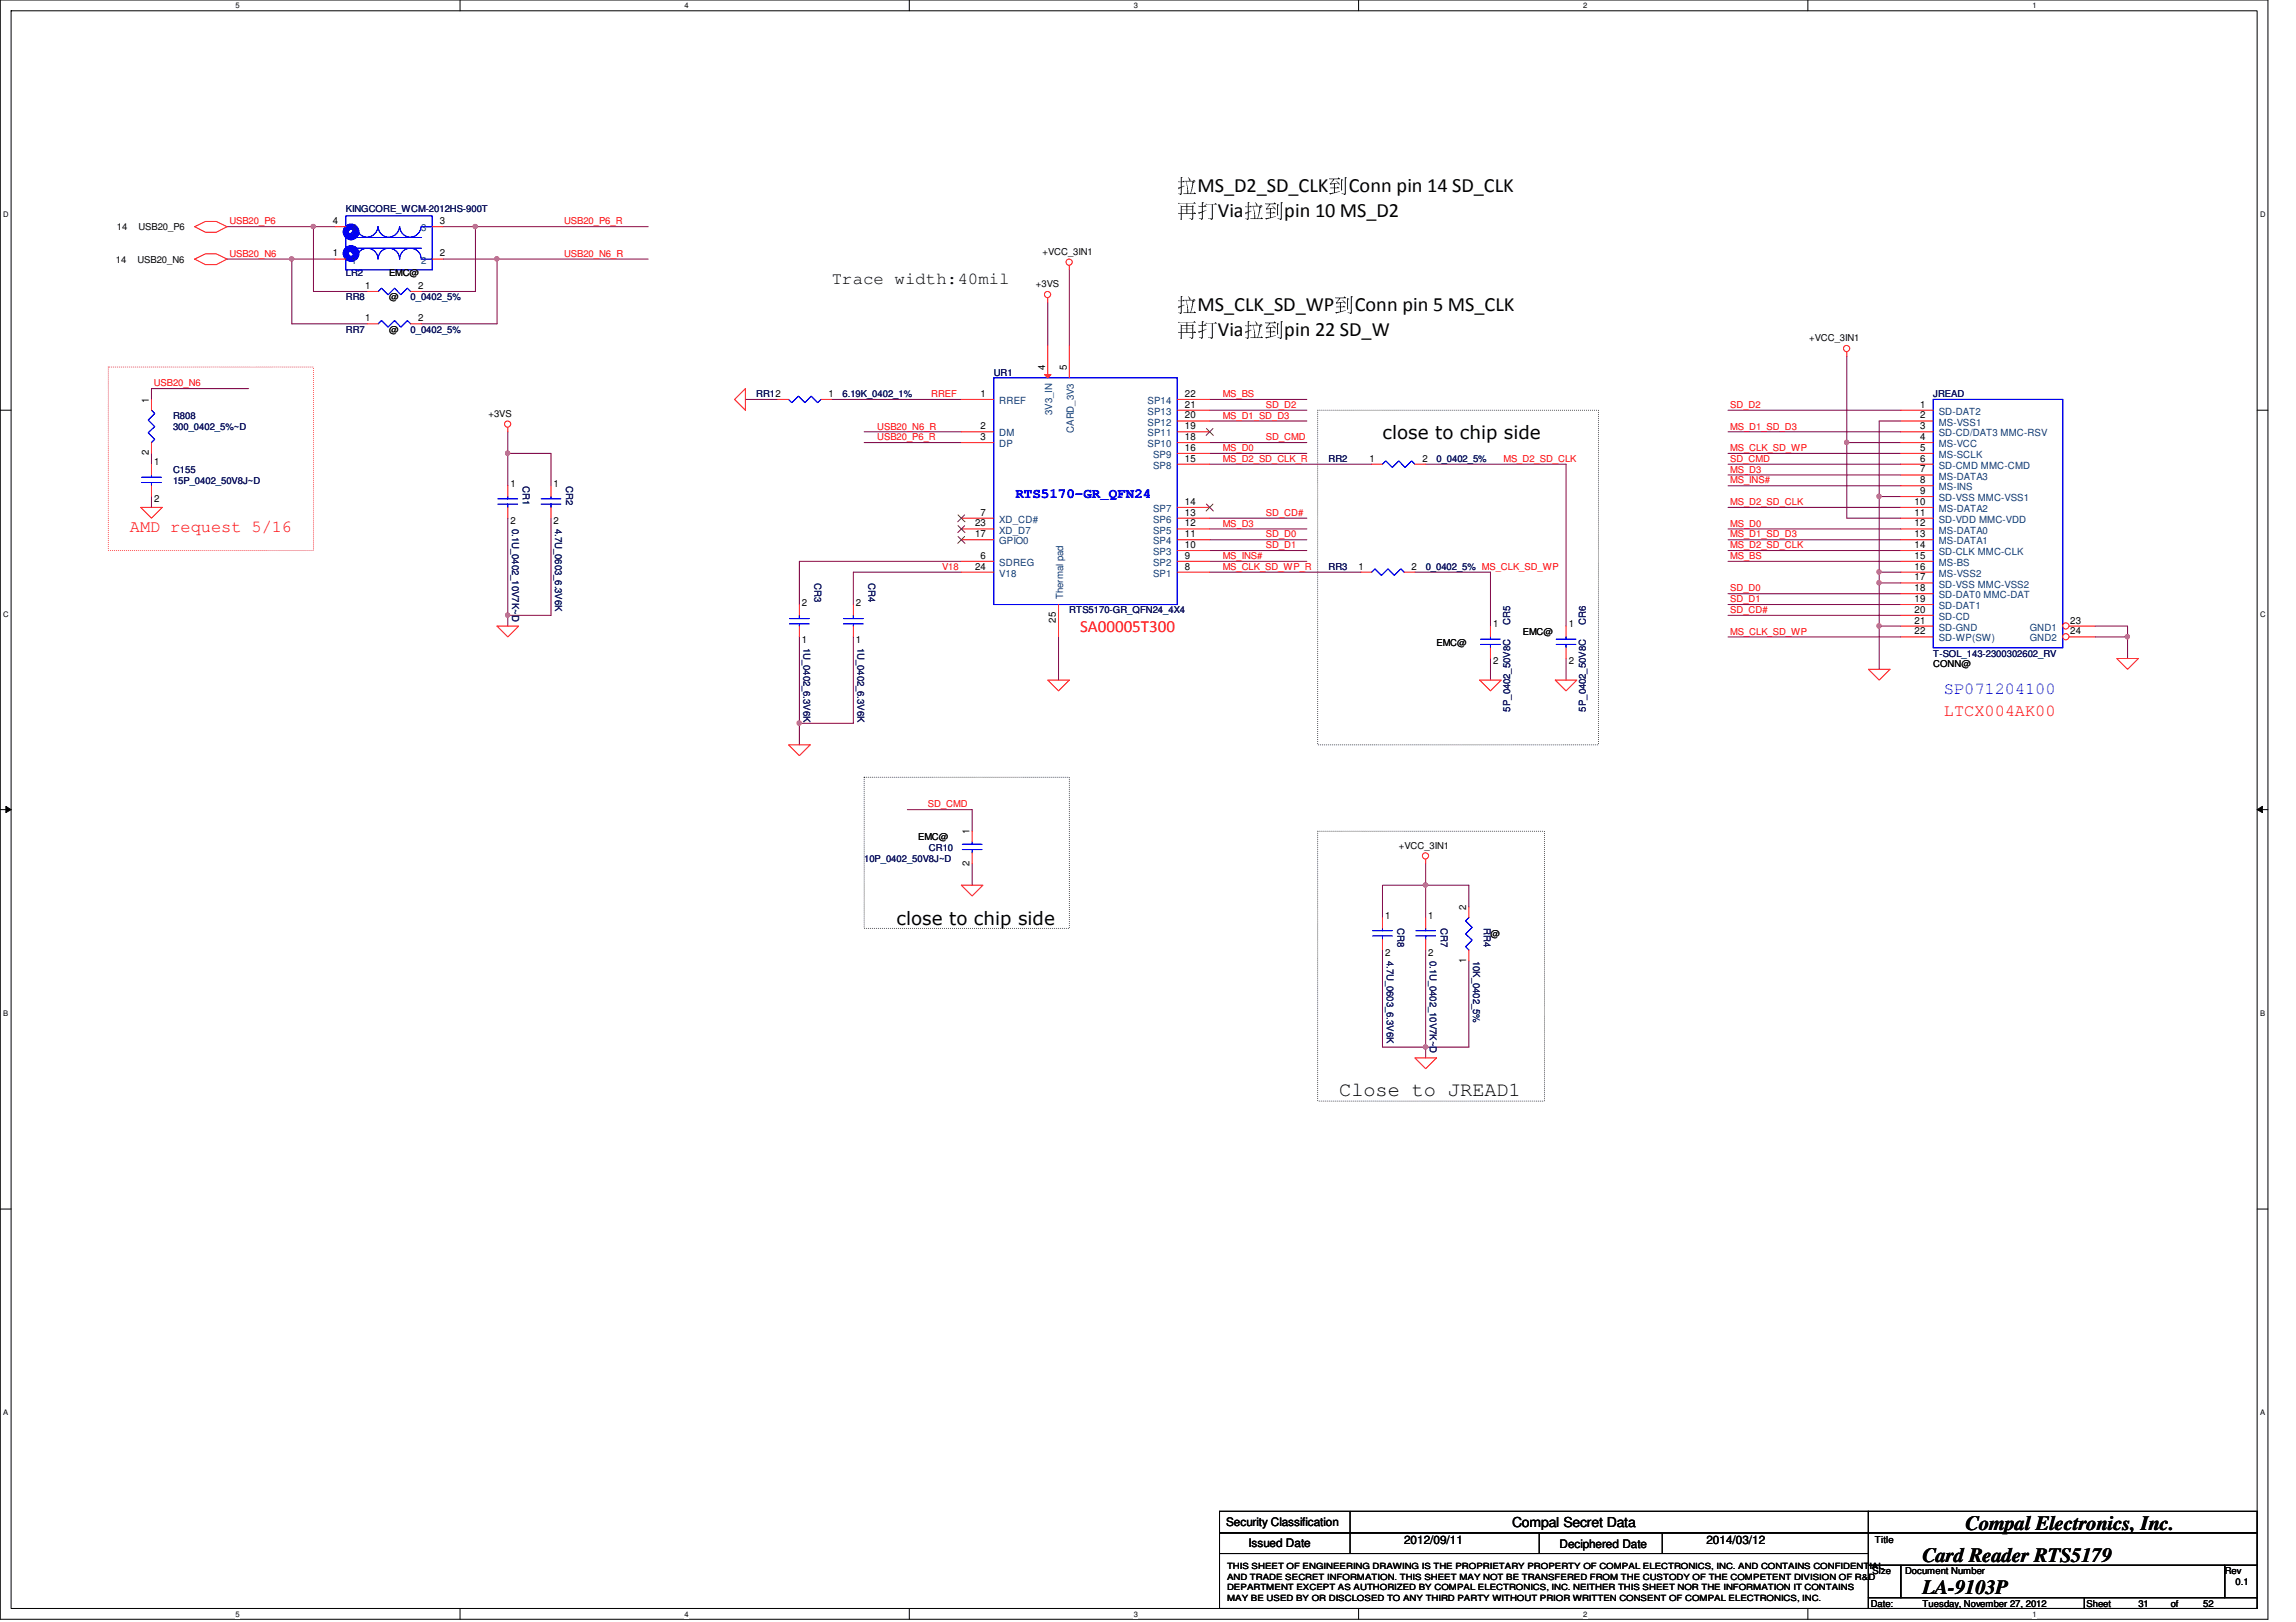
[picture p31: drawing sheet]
<svg xmlns="http://www.w3.org/2000/svg" width="297mm" height="210mm" viewBox="0 0 297 210" stroke-linecap="round" stroke-linejoin="round" font-family="sans-serif">
<defs><g id="words">
<g font-size="2.6">
<text x="152.3" y="24.8">拉MS_D2_SD_CLK到Conn pin 14 SD_CLK</text>
<text x="152.3" y="28.1">再再Via拉到pin 10 MS_D2</text>
<text x="152.3" y="40.2">拉MS_CLK_SD_WP到Conn pin 5 MS_CLK</text>
<text x="152.3" y="43.4">再再Via拉到pin 22 SD_W</text>
<text x="173.3" y="141.8">Close to JREAD1</text>
<text x="254.3" y="198">Compal Electronics, Inc.</text>
<text x="248.7" y="202.1">Card Reader RTS5179</text>
<text x="248.7" y="206.3">LA-9103P</text>
</g>
<g font-size="2.4">
<text x="178.9" y="56.9">close to chip side</text>
<text x="116" y="119.7">close to chip side</text>
</g>
<text font-size="2.2" x="107.6" y="36.7">Trace width:40mil</text>
<g font-size="2.2" fill="#f00">
<text x="16.8" y="68.9">AMD request 5/16</text>
<text x="139.7" y="81.7">SA00005T300</text>
<text x="251.5" y="92.6">LTCX004AK00</text>
</g>
<text font-size="2.2" fill="#00f" x="251.5" y="89.8">SP071204100</text>
<text font-size="1.8" fill="#00f" x="131.4" y="64.4">RTS5170-GR_QFN24</text>
<text font-size="1.8" x="195.6" y="197.6">Compal Secret Data</text>
<g font-size="1.5">
<text x="158.6" y="197.5">Security Classification</text>
<text x="161.5" y="200.2">Issued Date</text>
<text x="181.6" y="199.8">2012/09/11</text>
<text x="201.8" y="200.3">Deciphered Date</text>
<text x="220.8" y="199.8">2014/03/12</text>
</g>
<g font-size="1.3">
<text x="43" y="29">4</text>
<text x="56.9" y="29">3</text>
<text x="43" y="33.2">1</text>
<text x="56.9" y="33.2">2</text>
<text x="47.2" y="41.6">1</text>
<text x="47.2" y="37.4">1</text>
<text x="54.1" y="41.6">2</text>
<text x="54.1" y="37.4">2</text>
<text x="135.2" y="47.9" transform="rotate(-90 135.2 47.9)">4</text>
<text x="138" y="47.9" transform="rotate(-90 138 47.9)">5</text>
<text x="19.3" y="52.1" transform="rotate(-90 19.3 52.1)">1</text>
<text x="107.2" y="51.4">1</text>
<text x="126.9" y="51.4">1</text>
<text x="153.3" y="51.4">22</text>
<text x="153.3" y="52.7">21</text>
<text x="248.4" y="52.7">1</text>
<text x="19.3" y="58.9" transform="rotate(-90 19.3 58.9)">2</text>
<text x="126.9" y="55.5">2</text>
<text x="126.9" y="56.9">3</text>
<text x="153.3" y="54.1">20</text>
<text x="153.3" y="55.5">19</text>
<text x="153.3" y="56.9">18</text>
<text x="153.3" y="58.3">16</text>
<text x="153.3" y="59.7">15</text>
<text x="177.2" y="59.7">1</text>
<text x="184" y="59.7">2</text>
<text x="248.4" y="58.3">5</text>
<text x="248.4" y="56.9">4</text>
<text x="248.4" y="55.5">3</text>
<text x="248.4" y="59.7">6</text>
<text x="248.4" y="54.1">2</text>
<text x="19.9" y="60.2">1</text>
<text x="19.9" y="65">2</text>
<text x="66" y="63">1</text>
<text x="71.6" y="63">1</text>
<text x="153.3" y="65.3">14</text>
<text x="247.7" y="65.3">10</text>
<text x="248.4" y="63.9">9</text>
<text x="248.4" y="62.5">8</text>
<text x="248.4" y="61.1">7</text>
<text x="66" y="67.8">2</text>
<text x="71.6" y="67.8">2</text>
<text x="126.1" y="68.1">23</text>
<text x="126.1" y="69.5">17</text>
<text x="126.9" y="66.7">7</text>
<text x="153.3" y="66.7">13</text>
<text x="153.3" y="68.1">12</text>
<text x="153.3" y="69.5">11</text>
<text x="153.3" y="70.9">10</text>
<text x="247.7" y="69.5">13</text>
<text x="247.7" y="70.9">14</text>
<text x="247.7" y="68.1">12</text>
<text x="247.7" y="66.7">11</text>
<text x="126.1" y="73.7">24</text>
<text x="126.9" y="72.3">6</text>
<text x="153.3" y="72.3">9</text>
<text x="153.3" y="73.7">8</text>
<text x="175.8" y="73.7">1</text>
<text x="182.6" y="73.7">2</text>
<text x="247.7" y="77.9">19</text>
<text x="247.7" y="76.5">18</text>
<text x="247.7" y="73.7">16</text>
<text x="247.7" y="75.1">17</text>
<text x="247.7" y="72.3">15</text>
<text x="103.8" y="83.2">1</text>
<text x="103.8" y="78.4">2</text>
<text x="110.7" y="83.2">1</text>
<text x="110.7" y="78.4">2</text>
<text x="136.6" y="80.6" transform="rotate(-90 136.6 80.6)">25</text>
<text x="193.2" y="81.2">1</text>
<text x="202.9" y="81.2">1</text>
<text x="247.7" y="79.3">20</text>
<text x="247.7" y="80.7">21</text>
<text x="247.7" y="82.1">22</text>
<text x="267.8" y="80.7">23</text>
<text x="267.8" y="82.1">24</text>
<text x="193.2" y="86">2</text>
<text x="202.9" y="86">2</text>
<text x="125.4" y="108" transform="rotate(-90 125.4 108)">1</text>
<text x="125.4" y="112" transform="rotate(-90 125.4 112)">2</text>
<text x="179.2" y="118.9">1</text>
<text x="184.8" y="118.9">1</text>
<text x="189.7" y="117.8" transform="rotate(-90 189.7 117.8)">2</text>
<text x="179.2" y="123.7">2</text>
<text x="184.8" y="123.7">2</text>
<text x="189.7" y="124.6" transform="rotate(-90 189.7 124.6)">1</text>
</g>
<g font-size="1.3" fill="#004080">
<text x="45.5" y="29.9">4</text>
<text x="54.5" y="29.9">3</text>
<text x="45.5" y="34.1">1</text>
<text x="54.5" y="34.1">2</text>
<text x="129.3" y="52.3">RREF</text>
<text x="136.1" y="53.7" transform="rotate(-90 136.1 53.7)">3V3_IN</text>
<text x="148.5" y="52.3">SP14</text>
<text x="148.5" y="53.7">SP13</text>
<text x="250.8" y="53.7">SD-DAT2</text>
<text x="129.3" y="56.5">DM</text>
<text x="129.3" y="57.9">DP</text>
<text x="138.9" y="56" transform="rotate(-90 138.9 56)">CARD_3V3</text>
<text x="148.5" y="55.1">SP12</text>
<text x="148.5" y="56.5">SP11</text>
<text x="148.5" y="57.9">SP10</text>
<text x="149.2" y="59.3">SP9</text>
<text x="250.8" y="59.3">MS-SCLK</text>
<text x="250.8" y="57.9">MS-VCC</text>
<text x="250.8" y="56.5">SD-CD/DAT3 MMC-RSV</text>
<text x="250.8" y="55.1">MS-VSS1</text>
<text x="149.2" y="60.7">SP8</text>
<text x="250.8" y="64.9">SD-VSS MMC-VSS1</text>
<text x="250.8" y="63.5">MS-INS</text>
<text x="250.8" y="62.1">MS-DATA3</text>
<text x="250.8" y="60.7">SD-CMD MMC-CMD</text>
<text x="129.3" y="67.6">XD_CD#</text>
<text x="129.3" y="69">XD_D7</text>
<text x="129.3" y="70.4">GPIO0</text>
<text x="149.2" y="66.3">SP7</text>
<text x="149.2" y="67.6">SP6</text>
<text x="149.2" y="69">SP5</text>
<text x="149.2" y="70.4">SP4</text>
<text x="149.2" y="71.8">SP3</text>
<text x="250.8" y="70.4">MS-DATA1</text>
<text x="250.8" y="71.8">SD-CLK MMC-CLK</text>
<text x="250.8" y="69">MS-DATA0</text>
<text x="250.8" y="67.6">SD-VDD MMC-VDD</text>
<text x="250.8" y="66.3">MS-DATA2</text>
<text x="129.3" y="74.6">V18</text>
<text x="129.3" y="73.2">SDREG</text>
<text x="137.5" y="77.5" transform="rotate(-90 137.5 77.5)">Thermal pad</text>
<text x="149.2" y="73.2">SP2</text>
<text x="149.2" y="74.6">SP1</text>
<text x="250.8" y="77.4">SD-DAT0 MMC-DAT</text>
<text x="250.8" y="74.6">MS-VSS2</text>
<text x="250.8" y="76">SD-VSS MMC-VSS2</text>
<text x="250.8" y="73.2">MS-BS</text>
<text x="250.8" y="80.2">SD-CD</text>
<text x="250.8" y="78.8">SD-DAT1</text>
<text x="250.8" y="81.6">SD-GND</text>
<text x="250.8" y="83">SD-WP(SW)</text>
<text x="262.6" y="81.6">GND1</text>
<text x="262.6" y="83">GND2</text>
</g>
<g font-size="1.2">
<text x="15.1" y="29.8">14</text>
<text x="17.9" y="29.8">USB20_P6</text>
<text x="15" y="34">14</text>
<text x="17.8" y="34">USB20_N6</text>
<text x="50.3" y="35.8">EMC@</text>
<text x="134.9" y="33">+VCC_3IN1</text>
<text x="50.3" y="38.9">@</text>
<text x="134" y="37.2">+3VS</text>
<text x="50.3" y="43.1">@</text>
<text x="234.1" y="44.2">+VCC_3IN1</text>
<text x="63.2" y="53.9">+3VS</text>
<text x="185.8" y="83.6">EMC@</text>
<text x="197" y="82.2">EMC@</text>
<text x="250.1" y="86.4">CONN@</text>
<text x="118.8" y="108.7">EMC@</text>
<text x="181" y="109.8">+VCC_3IN1</text>
<text x="192.8" y="121.3">@</text>
<text x="242.3" y="203.7">Size</text>
<text x="242.6" y="199.6">Title</text>
<text x="246.5" y="203.7">Document Number</text>
<text x="287.8" y="203.7">Rev</text>
<text x="242" y="207.9">Date:</text>
<text x="248.7" y="207.9">Tuesday, November 27, 2012</text>
<text x="270" y="207.9">Sheet</text>
<text x="276.6" y="207.9">31</text>
<text x="280.8" y="207.9">of</text>
<text x="285" y="207.9">52</text>
<text x="289.2" y="205.1">0.1</text>
</g>
<g font-size="1.2" fill="#f00">
<text x="29.7" y="29">USB20_P6</text>
<text x="73" y="29">USB20_P6_R</text>
<text x="29.7" y="33.2">USB20_N6</text>
<text x="73" y="33.2">USB20_N6_R</text>
<text x="19.9" y="50">USB20_N6</text>
<text x="120.5" y="51.4">RREF</text>
<text x="158.2" y="51.4">MS_BS</text>
<text x="163.8" y="52.8">SD_D2</text>
<text x="223.9" y="52.8">SD_D2</text>
<text x="113.5" y="57">USB20_P6_R</text>
<text x="113.5" y="55.6">USB20_N6_R</text>
<text x="158.2" y="54.2">MS_D1_SD_D3</text>
<text x="158.2" y="58.4">MS_D0</text>
<text x="158.2" y="59.8">MS_D2_SD_CLK_R</text>
<text x="163.8" y="57">SD_CMD</text>
<text x="194.5" y="59.8">MS_D2_SD_CLK</text>
<text x="223.9" y="55.6">MS_D1_SD_D3</text>
<text x="223.9" y="59.8">SD_CMD</text>
<text x="223.9" y="58.4">MS_CLK_SD_WP</text>
<text x="223.9" y="62.6">MS_INS#</text>
<text x="223.9" y="61.2">MS_D3</text>
<text x="223.9" y="65.4">MS_D2_SD_CLK</text>
<text x="158.2" y="68.2">MS_D3</text>
<text x="163.8" y="66.8">SD_CD#</text>
<text x="163.8" y="69.6">SD_D0</text>
<text x="163.8" y="71">SD_D1</text>
<text x="223.9" y="71">MS_D2_SD_CLK</text>
<text x="223.9" y="69.6">MS_D1_SD_D3</text>
<text x="223.9" y="68.2">MS_D0</text>
<text x="121.9" y="73.7">V18</text>
<text x="158.2" y="72.3">MS_INS#</text>
<text x="158.2" y="73.7">MS_CLK_SD_WP_R</text>
<text x="223.9" y="77.9">SD_D1</text>
<text x="223.9" y="76.5">SD_D0</text>
<text x="223.9" y="72.3">MS_BS</text>
<text x="223.9" y="82.1">MS_CLK_SD_WP</text>
<text x="223.9" y="79.3">SD_CD#</text>
<text x="120.1" y="104.5">SD_CMD</text>
</g>
<g font-size="1.2" fill="#000080">
<text x="44.7" y="27.4">KINGCORE_WCM-2012HS-900T</text>
<text x="44.7" y="35.8">LR2</text>
<text x="44.7" y="38.9">RR8</text>
<text x="53.1" y="38.9">0_0402_5%</text>
<text x="44.7" y="43.1">RR7</text>
<text x="53.1" y="43.1">0_0402_5%</text>
<text x="97.8" y="51.4">RR12</text>
<text x="109" y="51.4">6.19K_0402_1%</text>
<text x="128.6" y="48.6">UR1</text>
<text x="250.1" y="51.4">JREAD</text>
<text x="22.4" y="54.2">R808</text>
<text x="22.4" y="55.6">300_0402_5%~D</text>
<text x="171.9" y="59.8">RR2</text>
<text x="185.8" y="59.8">0_0402_5%</text>
<text x="22.4" y="61.2">C155</text>
<text x="22.4" y="62.6">15P_0402_50V8J~D</text>
<text x="67.6" y="62.9" transform="rotate(90 67.6 62.9)">CR1</text>
<text x="73.2" y="62.9" transform="rotate(90 73.2 62.9)">CR2</text>
<text x="66.2" y="68.5" transform="rotate(90 66.2 68.5)">0.1U_0402_10V7K~D</text>
<text x="71.8" y="68.5" transform="rotate(90 71.8 68.5)">4.7U_0603_6.3V6K</text>
<text x="105.4" y="75.4" transform="rotate(90 105.4 75.4)">CR3</text>
<text x="112.3" y="75.4" transform="rotate(90 112.3 75.4)">CR4</text>
<text x="171.9" y="73.8">RR3</text>
<text x="184.4" y="73.8">0_0402_5% MS_CLK_SD_WP</text>
<text x="104" y="83.8" transform="rotate(90 104 83.8)">1U_0402_6.3V6K</text>
<text x="111" y="83.8" transform="rotate(90 111 83.8)">1U_0402_6.3V6K</text>
<text x="138.3" y="79.4">RTS5170-GR_QFN24_4X4</text>
<text x="195.4" y="80.9" transform="rotate(-90 195.4 80.9)">CR5</text>
<text x="205.1" y="80.9" transform="rotate(-90 205.1 80.9)">CR6</text>
<text x="250.1" y="85">T-SOL_143-2300302602_RV</text>
<text x="195.4" y="92.1" transform="rotate(-90 195.4 92.1)">5P_0402_50V8C</text>
<text x="205.1" y="92.1" transform="rotate(-90 205.1 92.1)">5P_0402_50V8C</text>
<text x="111.8" y="111.5">10P_0402_50V8J~D</text>
<text x="120.2" y="110.1">CR10</text>
<text x="179.4" y="124.3" transform="rotate(90 179.4 124.3)">4.7U_0603_6.3V6K</text>
<text x="180.8" y="120.1" transform="rotate(90 180.8 120.1)">CR8</text>
<text x="185" y="124.3" transform="rotate(90 185 124.3)">0.1U_0402_10V7K~D</text>
<text x="186.4" y="120.1" transform="rotate(90 186.4 120.1)">CR7</text>
<text x="190.6" y="124.3" transform="rotate(90 190.6 124.3)">10K_0402_5%</text>
<text x="192" y="120.1" transform="rotate(90 192 120.1)">RR4</text>
</g>
<g font-size="1.1">
<text x="158.7" y="203.1">THIS SHEET OF ENGINEERING DRAWING IS THE PROPRIETARY PROPERTY OF COMPAL ELECTRONICS, INC. AND CONTAINS CONFIDENTIAL</text>
<text x="158.7" y="204.4">AND TRADE SECRET INFORMATION. THIS SHEET MAY NOT BE TRANSFERED FROM THE CUSTODY OF THE COMPETENT DIVISION OF R&amp;D</text>
<text x="158.7" y="205.8">DEPARTMENT EXCEPT AS AUTHORIZED BY COMPAL ELECTRONICS, INC. NEITHER THIS SHEET NOR THE INFORMATION IT CONTAINS</text>
<text x="158.7" y="207.1">MAY BE USED BY OR DISCLOSED TO ANY THIRD PARTY WITHOUT PRIOR WRITTEN CONSENT OF COMPAL ELECTRONICS, INC.</text>
</g>
<g font-size="1">
<text x="30.5" y="1.1">5</text>
<text x="88.6" y="1.1">4</text>
<text x="146.7" y="1.1">3</text>
<text x="204.8" y="1.1">2</text>
<text x="262.9" y="1.1">1</text>
<text x=".4" y="28.1">D</text>
<text x="292.4" y="28.1">D</text>
<text x=".4" y="79.8">C</text>
<text x="292.4" y="79.8">C</text>
<text x=".4" y="131.5">B</text>
<text x="292.4" y="131.5">B</text>
<text x=".4" y="183.2">A</text>
<text x="292.4" y="183.2">A</text>
<text x="30.5" y="209.2">5</text>
<text x="88.6" y="209.2">4</text>
<text x="146.7" y="209.2">3</text>
<text x="204.8" y="209.2">2</text>
<text x="262.9" y="209.2">1</text>
</g>
</g></defs>
<path d="M0 0h293.4v209.5h-293.4zM1.4 1.4h290.6v206.8h-290.6z" fill="none" stroke="#000" stroke-width=".13"/>
<g fill="#fff">
<path d="M30.5 .2h.5v1.1h-.5z"/>
<path d="M30.5 208.3h.5v1.1h-.5z"/>
</g>
<path d="M59.5 0v1.4M59.5 208.2v1.3" fill="none" stroke="#000" stroke-width=".13"/>
<g fill="#fff">
<path d="M88.6 .2h.5v1.1h-.5z"/>
<path d="M88.6 208.3h.5v1.1h-.5z"/>
</g>
<path d="M117.6 0v1.4M117.6 208.2v1.3" fill="none" stroke="#000" stroke-width=".13"/>
<g fill="#fff">
<path d="M146.7 .2h.5v1.1h-.5z"/>
<path d="M146.7 208.3h.5v1.1h-.5z"/>
</g>
<path d="M175.8 0v1.4M175.8 208.2v1.3" fill="none" stroke="#000" stroke-width=".13"/>
<g fill="#fff">
<path d="M204.8 .2h.6v1.1h-.6z"/>
<path d="M204.8 208.3h.6v1.1h-.6z"/>
</g>
<path d="M233.9 0v1.4M233.9 208.2v1.3" fill="none" stroke="#000" stroke-width=".13"/>
<g fill="#fff">
<path d="M262.9 .2h.6v1.1h-.6z"/>
<path d="M262.9 208.3h.6v1.1h-.6z"/>
<path d="M.4 27.2h.7v1.1h-.7z"/>
<path d="M292.4 27.2h.7v1.1h-.7z"/>
<path d="M.4 78.9h.7v1.1h-.7z"/>
<path d="M292.4 78.9h.7v1.1h-.7z"/>
</g>
<path d="M0 53.1h1.4M292 53.1h1.4" fill="none" stroke="#000" stroke-width=".13"/>
<g fill="#fff">
<path d="M.4 130.6h.7v1.1h-.7z"/>
<path d="M292.4 130.6h.6v1.1h-.6z"/>
</g>
<path d="M0 104.8h1.4M.8 104.4l.6 .4-.6 .4zM292 104.8l.7-.4v.8zM292 104.8h1.4" fill="none" stroke="#000" stroke-width=".13"/>
<path d="M.8 104.4l.6 .4-.6 .4zM292 104.8l.7-.4v.8z" fill="#000"/>
<g fill="#fff">
<path d="M.4 182.3h.7v1.1h-.7z"/>
<path d="M292.4 182.3h.6v1.1h-.6z"/>
</g>
<path d="M0 156.5h1.4M292 156.5h1.4" fill="none" stroke="#000" stroke-width=".13"/>
<path d="M170.5 53.1h36.3v43.3h-36.3zM111.8 100.6h26.5v19.5h-26.5zM170.5 107.6h29.3v34.9h-29.3z" fill="none" stroke="#000" stroke-width=".13" stroke-dasharray="0 .3"/>
<path d="M14 47.5h26.6v23.7h-26.6z" fill="none" stroke="#f00" stroke-width=".13" stroke-dasharray="0 .3"/>
<path d="M184.4 114.6v4.1" fill="none" stroke="#800040" stroke-width=".13"/>
<circle cx="184.4" cy="114.5" r=".29" fill="#f0f"/>
<circle cx="184.4" cy="114.5" r=".29" fill="none" stroke="#f0f" stroke-width=".13"/>
<path d="M184.4 114.6h5.6M184.4 122.9v12.6h5.6" fill="none" stroke="#800040" stroke-width=".13"/>
<circle cx="184.4" cy="135.5" r=".29" fill="#f0f"/>
<circle cx="184.4" cy="135.5" r=".29" fill="none" stroke="#f0f" stroke-width=".13"/>
<path d="M103.4 93.6v2.8M184.4 111.8v2.8M184.4 135.5v1.4" fill="none" stroke="#800040" stroke-width=".13"/>
<circle cx="103.4" cy="93.6" r=".29" fill="#f0f"/>
<circle cx="103.4" cy="93.6" r=".29" fill="none" stroke="#f0f" stroke-width=".13"/>
<g fill="none" stroke="#800040" stroke-width=".13">
<path d="M29.4 29.3h11.2M96.4 51.7h4.2M107.6 51.7h16.8M111.8 57.3h12.6M124.4 72.6h-21v5.6M124.4 74h-14v4.2M192.8 74v7M103.4 82.4v11.2h7v-11.2M192.8 85.2v2.8M202.6 85.2v2.8M184.4 114.6h-5.5v4.1M190 114.6v2.7"/>
<path d="M178.9 122.9v12.6h5.5M190 124.3v11.2"/>
</g>
<circle cx="40.5" cy="29.3" r=".29" fill="#f0f"/>
<circle cx="40.5" cy="29.3" r=".29" fill="none" stroke="#f0f" stroke-width=".13"/>
<path d="M29.4 33.5h8.4" fill="none" stroke="#800040" stroke-width=".13"/>
<circle cx="37.7" cy="33.5" r=".29" fill="#f0f"/>
<circle cx="37.7" cy="33.5" r=".29" fill="none" stroke="#f0f" stroke-width=".13"/>
<path d="M57.3 29.3h4.2v8.4M83.9 33.5h-19.6v8.4" fill="none" stroke="#800040" stroke-width=".13"/>
<circle cx="64.3" cy="33.5" r=".29" fill="#f0f"/>
<circle cx="64.3" cy="33.5" r=".29" fill="none" stroke="#f0f" stroke-width=".13"/>
<path d="M37.8 33.5v8.4h9.7M40.6 29.3h2.7M54.5 37.7h7M61.5 29.3h22.4M54.5 41.9h9.8" fill="none" stroke="#800040" stroke-width=".13"/>
<circle cx="61.5" cy="29.3" r=".29" fill="#f0f"/>
<circle cx="61.5" cy="29.3" r=".29" fill="none" stroke="#f0f" stroke-width=".13"/>
<g fill="none" stroke="#800040" stroke-width=".13">
<path d="M37.8 33.5h5.5M40.6 29.3v8.4h6.9M57.3 33.5h7M111.8 55.9h12.6M223.6 55.9h22.3M223.6 53.1h22.3M238.9 57.3h7M223.6 78.2h22.3M223.6 71.2h22.3M223.6 62.9h22.3M223.6 76.8h22.3M223.6 69.8h22.3"/>
<path d="M223.6 61.5h22.3M238.9 67.1h7M243.1 64.3h2.8M243.1 74h2.8M243.1 75.4v5.6"/>
</g>
<circle cx="243.1" cy="75.4" r=".29" fill="#f0f"/>
<circle cx="243.1" cy="75.4" r=".29" fill="none" stroke="#f0f" stroke-width=".13"/>
<path d="M243.1 74v1.4" fill="none" stroke="#800040" stroke-width=".13"/>
<circle cx="243.1" cy="74" r=".29" fill="#f0f"/>
<circle cx="243.1" cy="74" r=".29" fill="none" stroke="#f0f" stroke-width=".13"/>
<path d="M238.9 57.3v9.8M223.6 68.5h22.3M223.6 60.1h22.3M243.1 75.4h2.8M223.6 82.4h22.3" fill="none" stroke="#800040" stroke-width=".13"/>
<circle cx="238.9" cy="57.3" r=".29" fill="#f0f"/>
<circle cx="238.9" cy="57.3" r=".29" fill="none" stroke="#f0f" stroke-width=".13"/>
<path d="M238.9 46.1v11.2M243.1 54.5v9.8M223.6 79.6h22.3M223.6 72.6h22.3M243.1 81v5.6" fill="none" stroke="#800040" stroke-width=".13"/>
<circle cx="243.1" cy="81" r=".29" fill="#f0f"/>
<circle cx="243.1" cy="81" r=".29" fill="none" stroke="#f0f" stroke-width=".13"/>
<path d="M243.1 64.3v9.7" fill="none" stroke="#800040" stroke-width=".13"/>
<circle cx="243.1" cy="64.2" r=".29" fill="#f0f"/>
<circle cx="243.1" cy="64.2" r=".29" fill="none" stroke="#f0f" stroke-width=".13"/>
<path d="M223.6 58.7h22.3M243.1 54.5h2.8M223.6 65.7h22.3M243.1 81h2.8M271.1 81h4.1M275.2 82.4v2.8" fill="none" stroke="#800040" stroke-width=".13"/>
<circle cx="275.2" cy="82.4" r=".29" fill="#f0f"/>
<circle cx="275.2" cy="82.4" r=".29" fill="none" stroke="#f0f" stroke-width=".13"/>
<path d="M65.7 58.7h5.6M275.2 81v1.4h-4.1" fill="none" stroke="#800040" stroke-width=".13"/>
<circle cx="65.7" cy="58.6" r=".29" fill="#f0f"/>
<circle cx="65.7" cy="58.6" r=".29" fill="none" stroke="#f0f" stroke-width=".13"/>
<path d="M65.7 79.6h5.6" fill="none" stroke="#800040" stroke-width=".13"/>
<circle cx="65.7" cy="79.6" r=".29" fill="#f0f"/>
<circle cx="65.7" cy="79.6" r=".29" fill="none" stroke="#f0f" stroke-width=".13"/>
<g fill="none" stroke="#800040" stroke-width=".13">
<path d="M135.5 39.1v5.6M138.3 34.9v9.8M19.6 58.7v1.4M32.2 50.3h-12.6v1.4M65.7 55.9v7M71.3 58.7v4.2M156.5 51.7h12.6M156.5 53.1h12.6M156.5 54.5h12.6M156.5 57.3h12.6M156.5 58.7h12.6M19.6 64.3v1.4"/>
<path d="M65.7 67.1v13.9M71.3 67.1v12.5M156.5 67.1h12.6M156.5 68.5h12.6M156.5 69.8h12.6M156.5 71.2h12.6M156.5 72.6h12.6M156.5 60.1h21M156.5 74h19.6M183 74h9.8M184.4 60.1h18.2v20.9M136.9 82.4v5.6"/>
<path d="M117.4 104.8h8.4v2.8M125.8 111.8v2.8"/>
</g>
<g fill="none" stroke="#f00" stroke-width=".13">
<path d="M25.2 29.3l1.4-.6h1.4l1.4 .6-1.4 .8h-1.4zM25.2 33.5l1.4-.6h1.4l1.4 .6-1.4 .7h-1.4zM135.5 38.6v.5M138.3 34.4v.5M19.6 51.7v1.4M19.6 57.3v1.4M65.7 55.3v.6M95 51.7l1.4-1.4v2.8zM238.9 45.6v.5M18.2 65.7h2.8l-1.4 1.4zM176.1 74h1.4M177.5 60.1h1.4"/>
<path d="M181.6 74h1.4M183 60.1h1.4M64.3 81h2.8l-1.4 1.4zM102 96.4h2.8l-1.4 1.4zM135.5 88h2.8l-1.4 1.4zM191.4 88h2.8l-1.4 1.4zM201.2 88h2.8l-1.4 1.4zM241.7 86.6h2.8l-1.4 1.4zM273.9 85.2h2.7l-1.4 1.4zM124.4 114.6h2.8l-1.4 1.4zM125.8 107.6v1.4M125.8 110.4v1.4"/>
<path d="M184.4 111.2v.6M184.4 118.7v1.4M183 136.9h2.8l-1.4 1.4zM184.4 121.5v1.4"/>
<circle cx="135.5" cy="38.1" r=".4"/>
<circle cx="138.3" cy="33.9" r=".4"/>
<circle cx="65.7" cy="54.9" r=".4"/>
<circle cx="238.9" cy="45.1" r=".4"/>
<circle cx="184.4" cy="110.8" r=".4"/>
</g>
<g fill="none" stroke="#000" stroke-width=".13">
<path d="M157.8 195.6h83.9v2.8h-83.9zM157.8 198.4h83.9v2.6h-83.9zM174.7 195.6v5.4M199.1 198.4v2.6M215 198.4v2.6M241.7 195.6h50.3v2.8h-50.3zM241.7 198.4h50.3v4.2h-50.3zM157.8 201h83.9v7.2h-83.9zM241.7 202.6h4.2v4.2h-4.2zM241.7 206.8h28v1.4h-28zM245.9 202.6h41.9v4.2h-41.9zM269.7 206.8h22.3v1.4h-22.3z"/>
<path d="M287.8 202.6h4.2v4.2h-4.2z"/>
</g>
<g fill="none" stroke="#00f" stroke-width=".13">
<path d="M44.7 33.5h1.4a1.38 1.38 0 0 1 1.4-1.4 1.38 1.38 0 0 1 1.4 1.4M44.7 29.3h1.4a1.38 1.38 0 0 0 1.4 1.4 1.38 1.38 0 0 0 1.4-1.4M46.1 32.1h8.4M46.1 30.7h8.4M48.9 29.3a1.38 1.38 0 0 0 1.4 1.4 1.38 1.38 0 0 0 1.4-1.4M51.7 33.5a1.38 1.38 0 0 0-1.4-1.4 1.38 1.38 0 0 0-1.4 1.4M51.7 29.3a1.38 1.38 0 0 0 1.4 1.4 1.38 1.38 0 0 0 1.4-1.4M54.5 33.5a1.38 1.38 0 0 0-1.4-1.4 1.38 1.38 0 0 0-1.4 1.4M54.5 33.5h1.4M54.5 29.3h1.4M19.6 53.1l.4 .4-.8 .9 .8 .8-.8 .8 .8 .9-.4 .4M177.5 74l.4-.4 .8 .9 .9-.9 .8 .9 .8-.9 .4 .4"/>
<path d="M178.9 60.1l.4-.5 .8 .9 .9-.9 .8 .9 .8-.9 .4 .5M124.5 109.9h2.5M124.5 109.3h2.5M125.8 109v.3M125.8 109.9v.5M183.2 121.1h2.5M183.2 120.4h2.5M184.4 120.1v.3M184.4 121.1v.4"/>
</g>
<circle cx="45.4" cy="32.8" r=".68" fill="#fff"/>
<circle cx="45.4" cy="32.8" r=".68" fill="#00f"/>
<circle cx="45.4" cy="32.8" r=".68" fill="none" stroke="#00f" stroke-width=".8"/>
<circle cx="45.4" cy="30" r=".68" fill="#fff"/>
<circle cx="45.4" cy="30" r=".68" fill="#00f"/>
<circle cx="45.4" cy="30" r=".68" fill="none" stroke="#00f" stroke-width=".8"/>
<path d="M44.7 33.5h1.4a1.38 1.38 0 0 1 1.4-1.4 1.38 1.38 0 0 1 1.4 1.4M44.7 29.3h1.4a1.38 1.38 0 0 0 1.4 1.4 1.38 1.38 0 0 0 1.4-1.4M44.7 27.9h11.2v7h-11.2zM46.1 32.1h8.4M46.1 30.7h8.4M48.9 29.3a1.38 1.38 0 0 0 1.4 1.4 1.38 1.38 0 0 0 1.4-1.4M51.7 33.5a1.38 1.38 0 0 0-1.4-1.4 1.38 1.38 0 0 0-1.4 1.4M51.7 29.3a1.38 1.38 0 0 0 1.4 1.4 1.38 1.38 0 0 0 1.4-1.4M54.5 33.5a1.38 1.38 0 0 0-1.4-1.4 1.38 1.38 0 0 0-1.4 1.4M54.5 33.5h1.4M54.5 29.3h1.4" fill="none" stroke="#00f" stroke-width=".13"/>
<circle cx="45.4" cy="32.8" r=".68" fill="#fff"/>
<circle cx="45.4" cy="32.8" r=".68" fill="#00f"/>
<circle cx="45.4" cy="32.8" r=".68" fill="none" stroke="#00f" stroke-width=".8"/>
<circle cx="45.4" cy="30" r=".68" fill="#fff"/>
<circle cx="45.4" cy="30" r=".68" fill="#00f"/>
<circle cx="45.4" cy="30" r=".68" fill="none" stroke="#00f" stroke-width=".8"/>
<path d="M44.7 27.9h11.2v7h-11.2zM250.1 51.7h16.8v32.1h-16.8zM18.3 62.4h2.6M18.3 61.8h2.6M19.6 61.5v.3M19.6 62.4v.5" fill="none" stroke="#00f" stroke-width=".13"/>
<g fill="none" stroke="#f00" stroke-width=".13">
<path d="M43.3 33.5h1.4M43.3 29.3h1.4M55.9 33.5h1.4M55.9 29.3h1.4M245.9 58.7h4.2M245.9 57.3h4.2M245.9 55.9h4.2M245.9 53.1h4.2M245.9 54.5h4.2M19.6 60.1v1.4M19.6 62.9v1.4M245.9 79.6h4.2"/>
<path d="M245.9 78.2h4.2M245.9 76.8h4.2M245.9 74h4.2M245.9 75.4h4.2M245.9 72.6h4.2M245.9 69.8h4.2M245.9 71.2h4.2M245.9 68.5h4.2M245.9 67.1h4.2M245.9 65.7h4.2M245.9 64.3h4.2M245.9 62.9h4.2"/>
<path d="M245.9 61.5h4.2M245.9 60.1h4.2M245.9 81h4.2"/>
</g>
<circle cx="267.3" cy="81" r=".4" fill="#fff"/>
<g fill="none" stroke="#f00" stroke-width=".13">
<path d="M267.7 81h3.4"/>
<circle cx="267.3" cy="81" r=".4"/>
</g>
<circle cx="267.3" cy="82.4" r=".4" fill="#fff"/>
<g fill="none" stroke="#f00" stroke-width=".13">
<path d="M124.4 51.7h4.2M124.4 55.9h4.2M124.4 57.3h4.2M65.7 62.9v1.4M65.7 65.7v1.4M71.3 62.9v1.4M71.3 65.7v1.4M192.8 81v1.4M192.8 83.8v1.4M245.9 82.4h4.2M267.7 82.4h3.4M178.9 118.7v1.4"/>
<path d="M190 117.3v1.4M178.9 121.5v1.4M190 122.9v1.4"/>
<circle cx="267.3" cy="82.4" r=".4"/>
</g>
<g fill="none" stroke="#00f" stroke-width=".13">
<path d="M128.6 48.9h23.7v29.3h-23.7zM64.4 65.2h2.6M64.4 64.6h2.6M65.7 64.3v.3M65.7 65.2v.5M70 65.2h2.6M70 64.6h2.6M71.3 64.3v.3M71.3 65.2v.5M191.6 83.4h2.5M191.6 82.7h2.5M192.8 82.4v.3"/>
<path d="M192.8 83.4v.4M190 118.7l-.4 .5 .9 .8-.9 .9 .9 .8-.9 .8 .4 .4M177.6 121.1h2.5M177.6 120.4h2.5M178.9 120.1v.3M178.9 121.1v.4"/>
</g>
<path d="M135.1 48.5h.9l-.5 .4z" fill="#f00"/>
<g fill="none" stroke="#f00" stroke-width=".13">
<path d="M47.5 37.7h1.4M53.1 37.7h1.4M47.5 41.9h1.4M53.1 41.9h1.4M100.6 51.7h1.4M106.2 51.7h1.4M135.1 48.5h.9l-.5 .4zM135.5 44.7v4.2M138.3 44.7v4.2M152.3 51.7h4.2M152.3 53.1h4.2M152.3 54.5h4.2"/>
<path d="M152.3 55.9h4.2M152.3 57.3h4.2M152.3 58.7h4.2M103.4 78.2v1.4M110.4 78.2v1.4M124.4 74h4.2M124.4 67.1h4.2M124.4 72.6h4.2M124.4 68.5h4.2M124.4 69.8h4.2M136.9 78.2v4.2M152.3 60.1h4.2"/>
<path d="M152.3 65.7h4.2M152.3 67.1h4.2M152.3 68.5h4.2M152.3 69.8h4.2M152.3 71.2h4.2M152.3 72.6h4.2M152.3 74h4.2M103.4 81v1.4M110.4 81v1.4M202.6 81v1.4M202.6 83.8v1.4"/>
</g>
<path d="M156.1 55.5l.9 .8M156.9 55.5l-.9 .8M123.9 66.6l.9 .9M123.9 68l.9 .9M123.9 69.4l.9 .9M124.8 66.6l-.9 .9M124.8 68l-.9 .9M124.8 69.4l-.9 .9M156.1 65.2l.9 .9M156.9 65.2l-.9 .9" fill="none" stroke="#804000" stroke-width=".13"/>
<g fill="none" stroke="#00f" stroke-width=".13">
<path d="M48.9 37.7l.5-.4 .8 .8 .9-.8 .8 .8 .8-.8 .4 .4M48.9 41.9l.5-.4 .8 .8 .9-.8 .8 .8 .8-.8 .4 .4M102 51.7l.4 .4 .9-.8 .8 .8 .8-.8 .9 .8 .4-.4M103.4 79.6v.5M110.4 79.6v.5M102.1 80.1h2.6M102.1 80.7h2.6M103.4 80.7v.3M109.1 80.1h2.6M109.1 80.7h2.6M110.4 80.7v.3M201.3 83.4h2.6"/>
<path d="M201.3 82.7h2.6M202.6 82.4v.3M202.6 83.4v.4"/>
</g>
<circle cx="184.4" cy="114.5" r=".29" fill="#f0f"/>
<circle cx="184.4" cy="114.5" r=".29" fill="none" stroke="#f0f" stroke-width=".13"/>
<circle cx="184.4" cy="135.5" r=".29" fill="#f0f"/>
<circle cx="184.4" cy="135.5" r=".29" fill="none" stroke="#f0f" stroke-width=".13"/>
<circle cx="103.4" cy="93.6" r=".29" fill="#f0f"/>
<circle cx="103.4" cy="93.6" r=".29" fill="none" stroke="#f0f" stroke-width=".13"/>
<circle cx="40.5" cy="29.3" r=".29" fill="#f0f"/>
<circle cx="40.5" cy="29.3" r=".29" fill="none" stroke="#f0f" stroke-width=".13"/>
<circle cx="37.7" cy="33.5" r=".29" fill="#f0f"/>
<circle cx="37.7" cy="33.5" r=".29" fill="none" stroke="#f0f" stroke-width=".13"/>
<circle cx="64.3" cy="33.5" r=".29" fill="#f0f"/>
<circle cx="64.3" cy="33.5" r=".29" fill="none" stroke="#f0f" stroke-width=".13"/>
<circle cx="61.5" cy="29.3" r=".29" fill="#f0f"/>
<circle cx="61.5" cy="29.3" r=".29" fill="none" stroke="#f0f" stroke-width=".13"/>
<circle cx="243.1" cy="75.4" r=".29" fill="#f0f"/>
<circle cx="243.1" cy="75.4" r=".29" fill="none" stroke="#f0f" stroke-width=".13"/>
<circle cx="243.1" cy="74" r=".29" fill="#f0f"/>
<circle cx="243.1" cy="74" r=".29" fill="none" stroke="#f0f" stroke-width=".13"/>
<circle cx="238.9" cy="57.3" r=".29" fill="#f0f"/>
<circle cx="238.9" cy="57.3" r=".29" fill="none" stroke="#f0f" stroke-width=".13"/>
<circle cx="243.1" cy="81" r=".29" fill="#f0f"/>
<circle cx="243.1" cy="81" r=".29" fill="none" stroke="#f0f" stroke-width=".13"/>
<circle cx="243.1" cy="64.2" r=".29" fill="#f0f"/>
<circle cx="243.1" cy="64.2" r=".29" fill="none" stroke="#f0f" stroke-width=".13"/>
<circle cx="275.2" cy="82.4" r=".29" fill="#f0f"/>
<circle cx="275.2" cy="82.4" r=".29" fill="none" stroke="#f0f" stroke-width=".13"/>
<circle cx="65.7" cy="58.6" r=".29" fill="#f0f"/>
<circle cx="65.7" cy="58.6" r=".29" fill="none" stroke="#f0f" stroke-width=".13"/>
<circle cx="65.7" cy="79.6" r=".29" fill="#f0f"/>
<circle cx="65.7" cy="79.6" r=".29" fill="none" stroke="#f0f" stroke-width=".13"/>
<use href="#words"/>
</svg>
